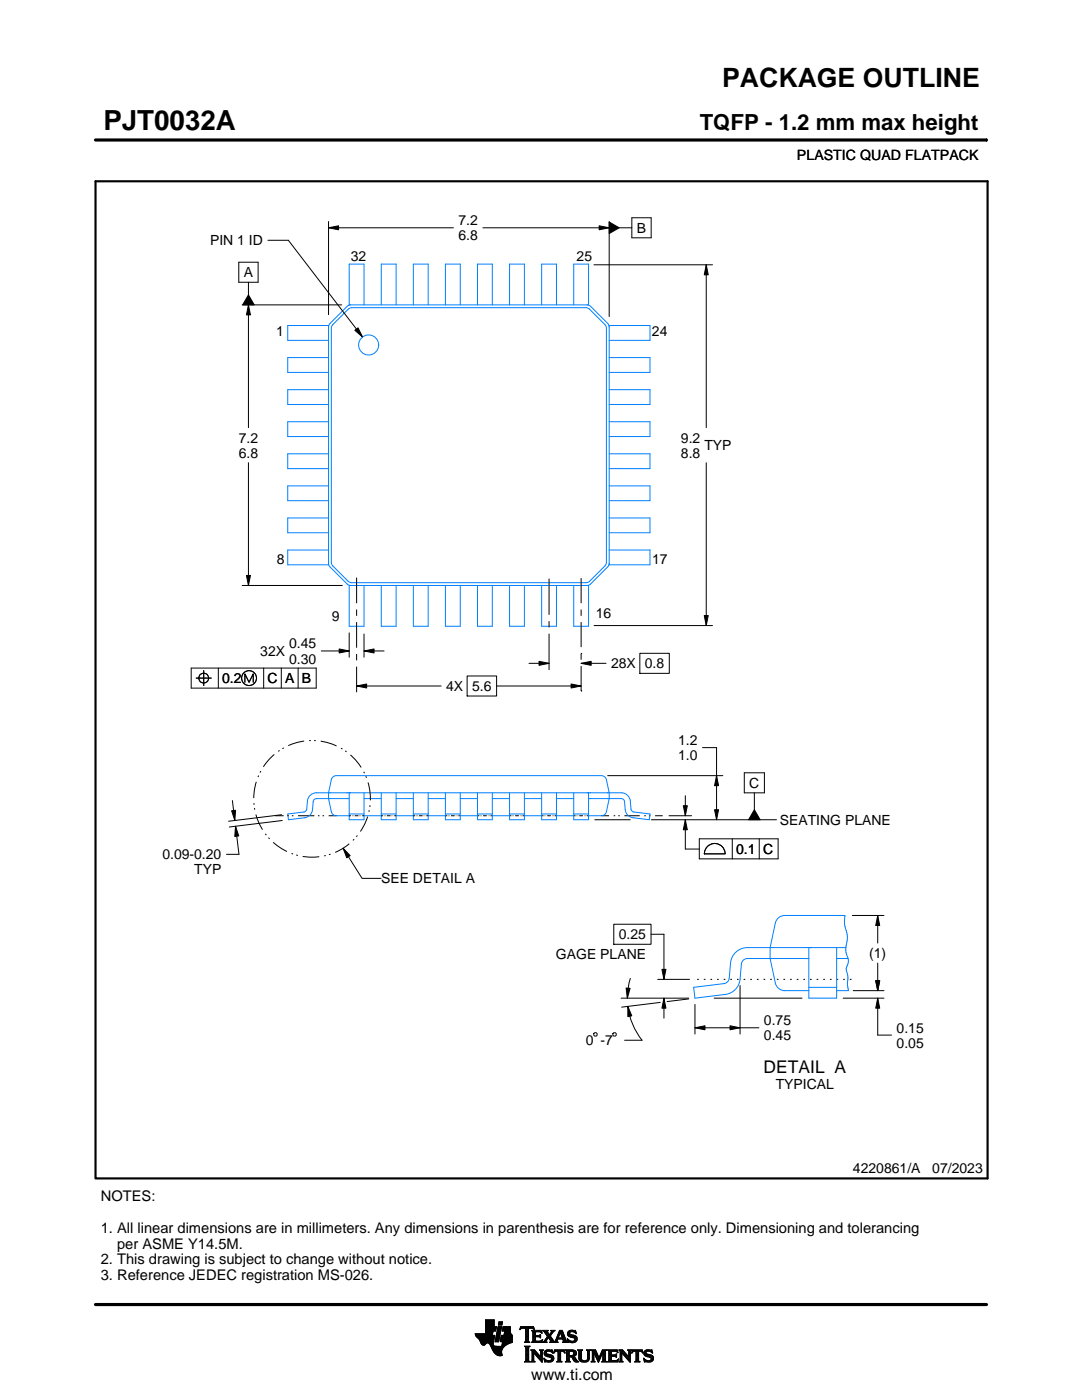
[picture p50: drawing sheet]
<svg xmlns="http://www.w3.org/2000/svg" width="216mm" height="279mm" viewBox="0 0 216 279" stroke-linecap="round" stroke-linejoin="round" font-family="sans-serif">
<defs><g id="words">
<text font-size="5.5" x="20.6" y="26">PJT0032A</text>
<text font-size="5.3" x="144.1" y="17.4">PACKAGE OUTLINE</text>
<text font-size="4.4" x="139.6" y="26">TQFP - 1.2 mm max height</text>
<text font-size="3.5" x="152.4" y="214.1">DETAIL A</text>
<text font-size="3.2" x="106" y="275.3">www.ti.com</text>
<g font-size="2.9">
<text x="20.1" y="239.8">NOTES:</text>
<text x="20.1" y="246.1">1. All linear dimensions are in millimeters. Any dimensions in parenthesis are for reference only. Dimensioning and tolerancing</text>
<text x="23.4" y="249.2">per ASME Y14.5M.</text>
<text x="20.1" y="252.4">2. This drawing is subject to change without notice.</text>
<text x="20.1" y="255.5">3. Reference JEDEC registration MS-026.</text>
</g>
<g font-size="2.8">
<text x="159" y="32">PLASTIC QUAD FLATPACK</text>
<text x="91.5" y="45">7.2</text>
<text x="91.5" y="48">6.8</text>
<text x="127.1" y="46.5">B</text>
<text x="41.9" y="49">PIN 1 ID</text>
<text x="70" y="52.2">32</text>
<text x="115.1" y="52.1">25</text>
<text x="48.6" y="55.3">A</text>
<text x="55.1" y="67.1">1</text>
<text x="130.1" y="67.1">24</text>
<text x="47.6" y="88.3">7.2</text>
<text x="135.9" y="88.3">9.2</text>
<text x="140.5" y="89.8">TYP</text>
<text x="47.6" y="91.3">6.8</text>
<text x="135.9" y="91.3">8.8</text>
<text x="55.3" y="112.5">8</text>
<text x="130.1" y="112.6">17</text>
<text x="66.2" y="124">9</text>
<text x="118.9" y="123.3">16</text>
<text x="51.9" y="130.9">32X</text>
<text x="57.7" y="129.4">0.45</text>
<text x="44.3" y="136.3">0.2</text>
<text x="53.4" y="136.3">C A B</text>
<text x="57.7" y="132.4">0.30</text>
<text x="89" y="137.9">4X 5.6</text>
<text x="121.9" y="133.4">28X 0.8</text>
<text x="135.3" y="148.7">1.2</text>
<text x="135.3" y="151.7">1.0</text>
<text x="149.5" y="157.2">C</text>
<text x="155.6" y="164.5">SEATING PLANE</text>
<text x="32.4" y="171.5">0.09-0.20</text>
<text x="146.9" y="170.4">0.1 C</text>
<text x="38.8" y="174.5">TYP</text>
<text x="76" y="176.3">SEE DETAIL A</text>
<text x="110.9" y="191.4">GAGE PLANE</text>
<text x="123.5" y="187.5">0.25</text>
<text x="173.4" y="191.2">(1)</text>
<text x="116.9" y="208.6">0 -7</text>
<text x="152.4" y="204.6">0.75</text>
<text x="152.4" y="207.6">0.45</text>
<text x="178.9" y="206.1">0.15</text>
<text x="178.9" y="209.1">0.05</text>
<text x="154.8" y="217.3">TYPICAL</text>
<text x="170.2" y="234.2">4220861/A</text>
<text x="186" y="234.2">07/2023</text>
</g>
<text font-size=".3" x="99.3" y="28.1">SCALE 1.700</text>
</g></defs>
<g fill="none" stroke="#000" stroke-width=".2">
<path d="M19.1 27.9h177.7M196.8 27.7v.5M47.6 52.3h3.9v4h-3.9zM49.6 56.3v2.5M49.6 58.8l1.1 2h-2.3zM53.5 48h4l14.8 19.3M65.6 45.5l2-.4v.8zM65.6 44.2v18.6M65.6 45.5h24.9M96.4 45.5h25.2M118.5 52.8h23.7M119.6 45.1l2 .4-2 .4z"/>
<path d="M121.6 44.3l2 1.2-2 1.1zM121.6 44.2v19M123.6 45.5h2.5M126.1 43.5h3.8v4h-3.8zM140.9 52.8l.4 2h-.8zM140.9 52.8v32.5M48.3 60.8h19.9M49.6 60.8l.4 2h-.8zM49.6 60.8v24.5M70.8 65.9l.6-.5 .9 1.9zM49.6 92.3v24.5M140.9 92.3v32.5"/>
<path d="M48.3 116.8h20M49.2 114.8h.8l-.4 2zM71.2 115.3v5.1M109.6 115.5v7.2M116 115.4v5M38.1 133.3h25v4h-25zM39.1 135.3h3M40.6 133.8v3M43.6 133.3v4M48.9 136.2v-1.7l.8 1.7 .8-1.7v1.7M52.6 133.3v4M56.1 133.3v4"/>
<path d="M59.5 133.3v4M64.1 129.9h5.6M67.7 129.5l2 .4-2 .4zM69.7 126.3v4.9M71.2 136.9l2-.4v.8zM71.2 121.6v1.3M71.2 124.2v5.1M71.2 130.5v1.3M71.2 133v5.2M71.2 136.9h16.8M72.6 129.9l2-.4v.8zM72.6 129.9h4"/>
<path d="M72.6 126.5v4.7M93.2 134.9h5.9v4h-5.9zM99.1 136.9h16.9M105.6 132.4h4M107.6 132l2 .4-2 .4zM109.6 124v1.2M109.6 126.5v7.2M114 136.5l2 .4-2 .4zM116 132.4l2-.4v.8zM116 130.4h.1M116 137.9h.1M116 121.6v1.3"/>
<path d="M116 124.2v4.9M116 130.4v1.3M116 132.9v5M116 132.4h4.9M118.5 124.8h23.7M127.7 130.4h5.9v4h-5.9zM140.5 122.8h.8l-.4 2zM46.4 159.8l.5 3.9M121.3 154.8h22.9M136.7 158.8v4M140.2 149.2h2.8v14.4M143 154.8l.4 2h-.8z"/>
<path d="M148.5 154.2h4v4h-4zM150.5 158.2v3.4M46.2 161.8l.8-.1-.1 2zM47 164.9l.6 1.9-.8 .1zM47 164.9l.7 5.6h-2.5M54.9 162.8h1.5M56.2 162.6l-10.6 1.3M56.3 163.8l-10.5 1.2M56.4 162.8h.1M57.3 162.8h.3M58.2 162.8h.3M59.5 162.8h3"/>
<path d="M62.5 162.8h.1M63.4 162.8h.3M64.4 162.8h.3M65.6 162.8h1.5M68.5 169.3l1.4 1.5-.7 .4zM68.5 169.3l3.7 6h3.8M69.7 162.8h.3M70.3 162.8h.1M70.5 162.8h.1M70.8 162.8h.7M71.7 162.8h.1M72 162.8h.1"/>
<path d="M72.3 162.8h.3M76.1 162.8h.3M76.7 162.8h.1M76.9 162.8h.1M77.2 162.8h.7M78.1 162.8h.1M78.4 162.8h.1M78.7 162.8h.3M82.5 162.8h.3M83.1 162.8h.1M83.3 162.8h.1M83.6 162.8h.7"/>
<path d="M84.5 162.8h.1M84.8 162.8h.1M85.1 162.8h.3M88.9 162.8h.3M89.5 162.8h.1M89.7 162.8h.1M90 162.8h.7M90.9 162.8h.1M91.2 162.8h.1M91.5 162.8h.3M95.3 162.8h.3M95.9 162.8h.1"/>
<path d="M96.1 162.8h.1M96.4 162.8h.7M97.3 162.8h.1M97.6 162.8h.1M97.9 162.8h.3M101.7 162.8h.3M102.3 162.8h.1M102.5 162.8h.1M102.8 162.8h.7M103.7 162.8h.1M104 162.8h.1M104.3 162.8h.3"/>
<path d="M108.1 162.8h.3M108.7 162.8h.1M108.9 162.8h.1M109.2 162.8h.7M110.1 162.8h.1M110.4 162.8h.1M110.7 162.8h.3M114.5 162.8h.3M115.1 162.8h.1M115.3 162.8h.1M115.6 162.8h.7M116.5 162.8h.1"/>
<path d="M116.8 162.8h.1M117.1 162.8h.3M118.7 163.6h7.1M120 162.8h1.5M122.5 162.8h.3M123.4 162.8h.3M124.6 162.8h3.1M128.6 162.8h.3M129.5 162.8h.3M130 163.6h24.9M130.7 162.8h1.5M133.5 162.8h4.5"/>
<path d="M136.3 160.8h.8l-.4 2zM136.7 163.6l.4 2h-.8zM136.7 163.6v5.8h2.8M139.5 167.4h15.8v4h-15.8zM141 169.2a2.08 2.08 0 0 1 2.3-.8 2.08 2.08 0 0 1 1.4 2h-4.2l.1-.6zM142.6 161.6h.8l-.4 2zM146.1 167.4v4M150.5 161.6l1.2 2h-2.3zM151.5 167.4v4M122.5 184.5h7.4v4h-7.4zM123.9 199.2h13.5M124.9 197.2h.8l-.5 2z"/>
<path d="M125.8 195.3l-.4 1.6-.2 2.3M129.9 186.5h2.6v9M131.2 195.5h6.4M132.1 193.5h.8l-.4 2zM132.5 199.2l.4 2h-.8zM132.5 199.2v4M137.4 199.4l-4.3 .5M142.5 199.2h17.5M147.7 196.7v9.7M168.2 199.2h8.2M170.1 182.7h6.3M170.3 197.7h6.1"/>
<path d="M174.7 195.7h.8l-.4 2zM175.1 199.2l.4 2h-.8zM175.1 182.7l.4 2h-.8zM175.1 199.2v7.4h2.8M175.1 182.7v5.5M175.1 192.2v5.5M118.6 206.1h.4l.1 .2v.3l-.1 .2h-.4l-.1-.2v-.3zM122.5 206.1h.3l.2 .2v.3l-.2 .2h-.3l-.2-.2v-.3zM125.3 200.8l.8 1.9-.8 .2zM125.3 200.8a13.5 13.5 0 0 0 2.8 6.8h-3.5M131.7 200.1l-7.7 .9M138.7 205.1l2-.4v.8z"/>
<path d="M138.7 200.5v5.9M138.7 205.1h12.7M145.7 204.7l2 .4-2 .4zM94.8 266.2h3.5M94.8 266.3h3.5M94.9 266.4h3.3M94.9 266.5h3.8l-.2 1.2M94.9 266.5h3.8M95 266.6h3.7M95 266.7h3.7M95.1 266.8h3.6M95.2 266.9h3.4"/>
<path d="M95.3 267h3.3M95.4 267.1h3.2M95.5 267.2h3.1M95.6 267.3h3M95.7 267.4h2.8M95.7 267.5h2.8M95.8 267.6h2.7M95.8 267.7h2.7M95.9 267.8h2.6M95.9 267.9h2.5M95.9 268h2.5M96 268h1.1"/>
<path d="M96 268.1h1M96.1 268.2h.8M96.1 268.3h.7M96.2 268.4h.6M96.3 268.4h.4M96.9 266.1h1.4M96.9 266h1.4M96.9 265.9h1.4M96.9 265.8h1.5M96.9 265.7h1.5M96.9 264.7l2.2 .1-.2 .9h-.5l-.2 .8M96.9 265.6h2"/>
<path d="M96.9 265.5h2M96.9 265.4h2M96.9 265.3h2.1M96.9 265.2h2.1M96.9 265.1h2.1M96.9 265h2.1M96.9 264.9h2.1M96.9 264.8h2.2M96.9 264.6h1.7M96.9 264.5h1.7M96.9 264.4h1.7M96.9 264.3h1.7"/>
<path d="M96.9 264.2h1.7M96.9 264.1h1.7M96.9 264h1.7M96.9 263.9h1.7M96.9 263.8h1.7M96.9 263.7h1.7M96.9 263.6h1.7M96.9 263.5h1.7M96.9 263.4h1.7M97.5 268h.9M97.6 268.1h.8M97.7 268.2h.7"/>
<path d="M97.7 268.3h.7M97.8 268.4h.6M97.9 268.5h.6M97.9 268.6h.7M98 268.7h1.1M98 268.8h2.6M98 268.8h2.5M98.1 268.9h2.3M98.1 269h2.3M98.1 269.1h2.2M98.2 269.2h2.1M98.2 269.2h2"/>
<path d="M98.2 269.3h2M98.3 269.4h1.9M98.3 269.5h1.8M98.4 269.6h1.7M98.4 268v.4l.3 .2 2 .1M98.5 269.7h1.6M98.5 267.7l-.1 .3M98.5 269.8h1.6M98.6 269.9h1.5M98.6 264.8v-1.4h-1.7v2.8h-2.1l.1 .3 .8 .9 .6 1h.4l.5-.4 .4 .1 1 1.8 .8 .6h.8l-.1-1.1 .8-.9M98.6 270h1.5M98.7 270h1.4"/>
<path d="M98.8 270.1h1.3M98.8 267.7h.7M98.8 267.6h.7M98.8 267.5h.7M98.9 270.2h1.2M98.9 267.4h.7M98.9 267.3h.7M98.9 267.2h.7M98.9 267.1h.7M98.9 267h.7M98.9 270.3h1.3M99 266.9h.6"/>
<path d="M99 266.9h.7M99 266.8h.7M99 266.7h.7M99 266.6h.7M99 266.5h.7M99.1 270.4h1.1M99.1 266.4h.7M99.1 266.3h.7M99.1 266.2h.7M99.1 266.1h.7M99.1 266h.7M99.2 265.9h.7"/>
<path d="M99.2 265.8h.7M99.2 270.4h1M99.2 265.7h.7M99.2 265.6h.7M99.2 265.5h.7M99.3 265.4h.6M99.3 265.4h.7M99.3 265.3h.7M99.3 265.2h.7M99.3 265.1h.7M99.3 265h.7M99.4 270.5h.8"/>
<path d="M99.4 264.9h.7M99.4 264.8h.7M99.4 264.8h.7l-.6 3h-.7zM99.4 264.5l.2-.7h.7l-.2 .7h-.7M99.5 264.4h.6M99.5 264.3h.7M99.5 264.2h.7M99.5 264.1h.7M99.5 264h.7M99.5 263.9h.7M99.6 263.8h.7M99.8 270.6h.1"/>
<path d="M99.8 267.7h2.4M99.8 267.6h2.4M99.8 267.5h2.4M99.9 267.4h2.3M99.9 267.3h2.3M99.9 267.2h2.3M99.9 267.1h2.3M99.9 267h2.3M99.9 266.9h2.3M100 266.9h2.2M100 266.8h2.2M100 266.7h2.2"/>
<path d="M100 266.6h2.2M100 266.5h2.2M100.1 268.6h.7M100.2 268.5h.7M100.2 268.4h.8M100.2 268.4h.9M100.2 268.3h1M100.2 268.2h1.2M100.2 265.6h1.6M100.2 268.1h1.4M100.2 265.5h1.6M100.2 268h1.6"/>
<path d="M100.3 265.4h1.5M100.3 268h1.7M100.3 267.9h1.9M100.3 265.3h1.5M100.3 267.8h1.9M100.3 265.2h1.5M100.3 265.1h1.5M100.3 265h1.5M100.4 264.9h1.4M100.4 264.8h1.4M100.6 266.5l.1-.8h-.5l.2-.9h1.4l.1 1.1 .3 .6v1.4l-1.3 .6M100.6 266.4h1.5"/>
<path d="M100.6 266.3h1.4M100.6 266.2h1.4M100.6 266.1h1.3M100.7 266h1.2M100.7 265.9h1.2M100.7 265.8h1.1M100.7 265.7h1.1M102.2 266.5h-2.2l-.2 1.1 .1 .2h.4l-.2 .9M103.7 265.3h.1M103.8 265.2h.2M103.8 265h2.8M103.8 264.9h2.7"/>
<path d="M103.9 264.8h2.6M104.7 267.8h1M104.7 271.8h1.1M104.7 268.7h1M104.8 267.7h.7M104.8 271.7h.8M104.9 265.2h.6M104.9 268.9h.6M104.9 267.6h.6M104.9 267.5l-.2 .3M104.9 267.5h.6M104.9 267.4h.6"/>
<path d="M104.9 267.3h.6M104.9 267.2h.6M104.9 267.1h.6M104.9 267h.6M104.9 266.8h.6M104.9 266.7h.6M104.9 266.6h.6M104.9 266.5h.6M104.9 266.4h.6M104.9 266.3h.6M104.9 266.2h.6M104.9 266.1h.6"/>
<path d="M104.9 265.9h.6M104.9 265.8h.6M104.9 265.7h.6M104.9 265.6h.6M104.9 265.5h.6M104.9 265.4h.6M104.9 265.3h.6M104.9 271.5h.6M104.9 269h.6M104.9 271.4h.6M104.9 271.4v-2.4l-.2-.4h1.1l-.3 .4v2.4M104.9 271.4l-.2 .4h1.1l-.3-.4"/>
<path d="M104.9 271.3h.6M104.9 271.2h.6M104.9 271.1h.6M104.9 271h.6M104.9 270.9h.6M104.9 270.8h.6M104.9 270.6h.6M104.9 270.5h.6M104.9 270.4h.6M104.9 270.3h.6M104.9 270.2h.6M104.9 270.1h.6"/>
<path d="M104.9 270h.6M104.9 269.9h.6M104.9 269.8h.6M104.9 269.6h.6M104.9 269.5h.6M104.9 269.4h.6M104.9 269.3h.6M104.9 269.2h.6M104.9 269.1h.6M105.5 267.5l.2 .3M105.5 267.5v-2.3l.7-.1 .4 .3-.1-.6h-2.6l-.1 .6 .4-.3 .7 .1v2.3M105.7 267.8h-1"/>
<path d="M105.9 271.8h.8M105.9 269.4h.8M106.1 269.5h.7M106.1 267.8h2M106.1 271.7h.5M106.2 269.6h.7M106.2 271.5h.3M106.2 265.6h1.8M106.2 269.8h.8M106.2 271.4h.3M106.2 271.4l-.3 .4h.8l-.2-.4M106.2 271.3h.3"/>
<path d="M106.2 271.2h.3M106.2 271.1h.3M106.2 271h.3M106.2 270.9h.3M106.2 270.8h.3M106.2 270.6h.3M106.2 270.5h.3M106.2 270.4h.3M106.2 270.3h.3M106.2 270.2h.3M106.2 270.1h.3M106.2 270h1"/>
<path d="M106.2 269.9h.9M106.2 269.8v1.6M106.2 269.8l-.3-.4h.8l1.2 1.4M106.3 267.7h1.8M106.3 265.7h1.8M106.3 267.6h.6M106.3 265.8h.6M106.3 267.5l-.2 .3M106.3 267.5h.5M106.3 267.4h.5M106.3 267.3h.5M106.3 267.2h.5"/>
<path d="M106.3 267.1h.5M106.3 267h.5M106.3 266.8h.5M106.3 266.7h1.6M106.3 266.6h1.6M106.3 266.5h.5M106.3 266.4h.5M106.3 266.3h.5M106.3 266.2h.5M106.3 266.1h.5M106.3 265.9h.5M106.4 265.2h.2"/>
<path d="M106.5 270h.1M106.5 270v1.4M106.5 265.3h.1M106.6 270.1h.7M106.7 270.2h.7M106.8 270.3h.7M106.8 265.9l.2-.1h.6l.6 .2-.2-.5h-1.9l.2 .3v1.7M106.8 265.9v.6h.8l.3-.2v.7M106.9 270.4h.7M107 270.5h.7M107.1 270.6h.7M107.2 270.8h1"/>
<path d="M107.3 270.9h.9M107.4 271h.8M107.5 271.1h.7M107.6 271.2h.6M107.6 266.5h.3M107.7 271.3h.5M107.7 269.4h.7M107.7 266.8h.2M107.7 267.6h.5M107.8 266.4h.1M107.8 271.4h.4M107.8 267h.1"/>
<path d="M107.8 265.8h.3M107.8 269.5h.5M107.9 271.5h.3M107.9 269.6h.3M107.9 267l-.3-.2h-.8l.1 .8h.9l.5-.2M107.9 269.8h.3M107.9 270.6h.3M107.9 270.5h.3M107.9 270.4h.3M107.9 270.3h.3M107.9 270.2h.3M107.9 270.1h.3"/>
<path d="M107.9 270h.3M107.9 269.9h.3M107.9 269.8v1M107.9 269.8l-.2-.4h.7l-.2 .4M108 271.7h.2M108 265.9h.1M108 267.5h.2M108.1 271.8h.1M108.1 266.1h.1M108.2 267.4h.1M108.2 269.8v2.1l-1.7-1.9M108.2 267.8h.9"/>
<path d="M108.3 267.4l-.2 .5-2-.1M108.3 265.6h1M108.5 267.7h.5M108.5 271.1l.8 .4h.5l.2-.2-.1-.3-1-.4-.3-.3 .1-.7 .8-.2 .5 .1 .2-.1 .1 .6-.9-.3-.3 .1-.1 .3 1.3 .4 .2 .6M108.5 271.1h.1M108.5 265.7h.7M108.5 271.2h.2M108.6 271.3h.2M108.6 270.1h.4M108.6 270h.4M108.6 270.2h.6M108.6 267.6h.4"/>
<path d="M108.6 271.4h.4M108.6 269.9h.4M108.6 270.3h1M108.6 265.8h.7M108.6 271.5h.8M108.6 269.8h.5M108.7 271.7h1.5M108.7 270.4h1.3M108.7 267.5h.3M108.7 271.8h.1M108.7 265.9h.6M108.7 269.6h1.5"/>
<path d="M108.8 267.4h.3M108.8 270.5h1.5M108.8 266.1h.6M108.8 269.5h1.4M108.8 267.3h.4M108.9 266.2h.6M108.9 267.2h.4M108.9 266.3h.6M108.9 270.6h1.5M109 267.1h.3M109 266.4h1M109.1 271.8h.9"/>
<path d="M109.1 269.4h.7M109.1 267h.9M109.1 266.5h.8M109.1 267.8h-.9M109.2 266.8h.8M109.2 266.6h.6M109.2 266.7h.7M109.2 266.7l-.6 .9-.4 .2M109.3 270.8h1.1M109.5 267.1h.6M109.6 267.2h.6M109.7 271.5h.7"/>
<path d="M109.7 267.3h.6M109.7 267.8l.2-.1-.5-.8-.4 .8 .1 .1M109.7 267.8h1.6M109.7 266.3h.4M109.7 267.4h.6M109.8 270.9h.7M109.8 266.2h.3M109.8 266.6l.9 1.2 1-2.3h.5l.8 2.1 .3 .2M109.8 267.5h.6M109.9 266.1h.3M109.9 269.8h.4M109.9 267.6h.6"/>
<path d="M109.9 267.7h.7M109.9 271.4h.5M109.9 265.9h.4M110 271h.5M110 265.6h.7M110 265.9l-.4 .5-.4-.6 .2-.3h-1.1l.9 1.2M110 265.9l.1-.2-.2-.2h.8l-.9 1.1M110 271.3h.5M110 265.8h.4M110 271.1h.5M110 271.2h.5M110.1 269.4h.1"/>
<path d="M110.1 265.7h.4M110.1 269.9h.2M110.2 270h.1M110.5 270h.1M110.5 269.9h.2M110.5 271.1l-.3 .6-.7 .2-.6-.2-.2 .1-.2-.7M110.5 269.8h.3M110.6 269.6h2.1M110.6 269.5h2M110.6 269.4h2M110.7 267.7h.5M110.8 267.6h.4"/>
<path d="M110.9 267.5h.3M110.9 267.4h.3M111 267.3h.3M111 267.2h1.8M111 267.1h1.8M111.1 267h.3M111.1 271.8h1M111.1 266.8h.4M111.2 266.7h.3M111.2 267.5l.1-.2h1l.1 .2M111.2 267.5v.3h.1M111.2 266.6h.3"/>
<path d="M111.3 266.5h.3M111.3 271.7h.6M111.3 266.4h.3M111.3 271.5h.6M111.3 267.8h-1.6M111.3 269.8h.6M111.4 266.3h.3M111.4 271.4h.5M111.4 271.4l-.1-1.7h-.4l-.4 .4 .2-.7h1.9l.1 .7-.4-.4h-.4v1.7M111.4 270.5h.5M111.4 270.4h.5M111.4 270.3h.5"/>
<path d="M111.4 270.2h.5M111.4 270.1h.5M111.4 270h.5M111.4 269.9h.5M111.4 271.4l-.3 .4h1l-.2-.4M111.4 271.3h.5M111.4 271.2h.5M111.4 271.1h.5M111.4 271h.5M111.4 270.9h.5M111.4 270.8h.5M111.4 270.6h.5"/>
<path d="M111.4 266.2h.3M111.4 266.1h.4M111.5 265.9h.9M111.5 265.8h.8M111.6 265.7h.7M111.6 265.6h.6M111.8 265.9l.4 1.1h-.8zM111.9 266.1h.5M111.9 266.2h.5M111.9 266.3h.6M112 266.4h.5M112 266.5h.6"/>
<path d="M112.1 266.6h.5M112.1 266.7h.6M112.1 266.8h.6M112.2 267h.5M112.2 267.8h1.1M112.3 267.3h.6M112.3 267.4h.6M112.4 267.5h.6M112.4 267.5v.3h-.2M112.4 269.8h.3M112.4 267.6h.6M112.4 267.7h.7"/>
<path d="M112.6 269.9h.1M112.6 270h.2M112.8 271.8h1M112.8 269.4h1.6M113 269.5h1.7M113 271.7h.7M113 269.6h1.9M113 271.5h.6M113 269.8h.6M113 271.4h.6M113 271.4l-.2 .4h1l-.2-.4M113 271.3h.6"/>
<path d="M113 271.2h.6M113 271.1h.6M113 271h.6M113 270.9h.6M113 270.8h1.5M113 270.6h1.6M113 270.5h1.8M113 270.4h.6M113 270.3h.6M113 270.2h.6M113 270.1h.6M113 270h.6"/>
<path d="M113 269.9h.6M113 269.8v1.6M113 269.8l-.2-.4h1.5l.5 .2 .2 .3v.4l-.2 .3-.4 .1M113.2 267.3h.2M113.2 267.4h.3M113.2 266.2h.5M113.2 266.3h.6M113.2 266.1h.5M113.3 267.5h.3M113.3 267.8h-1.1M113.3 266.4h.9M113.3 265.9h.4"/>
<path d="M113.3 267.6h.6M113.3 266.5h1.3M113.3 267.7h1.6M113.3 265.8h.5M113.3 267.8h.2M113.4 266.6h1.5M113.4 265.7h1.5M113.4 265.7l.5-.2 .7 .1 .2-.1 .1 .7-.7-.4h-.4l-.1 .3 .1 .2 .9 .2 .4 .3 .1 .5-.3 .5-.6 .2-.7-.2-.2 .1-.2-.7 .9 .5 .4-.1 .2-.3-.1-.3-1.2-.4-.2-.5zM113.5 266.7h1.5M113.5 265.6h1.4M113.6 271.4v-.6h.4l.7 .9 .8 .1M113.6 269.9l.1-.2 .7 .2v.4l-.4 .2"/>
<path d="M113.6 269.9v.6M113.7 267.8h1.1M113.8 266.8h1.3M113.8 265.5h.6M114 268h.4M114.1 270.9h.6M114.2 271h.6M114.2 271.1h.7M114.3 271.2h.6M114.3 267h.8M114.3 269.8h.7M114.3 270.4h.6"/>
<path d="M114.4 271.3h.6M114.4 270.7l1.1 1.1M114.4 270.7h.1M114.4 271.4h.7M114.4 269.9h.6M114.4 270.3h.6M114.5 267.6h.5M114.5 270.2h.5M114.5 270h.5M114.5 265.8h.4M114.5 270.1h.5M114.5 271.5h.7"/>
<path d="M114.6 271.7h.7M114.6 267.1h.6M114.6 267.5h.5M114.7 267.2h.5M114.7 267.4h.5M114.7 265.9h.3M114.7 267.3h.5M114.7 271.8h.8M114.8 266.1h.2M114.9 266.2h.1M115.3 269.4h.9M115.4 269.5h.7"/>
<path d="M115.5 269.6h.5M115.5 269.8h.5M115.5 269.8v1.4l.4 .5 .6 .2 .6-.1 .4-.3 .1-.5M115.5 271h.5M115.5 270.9h.5M115.5 270.8h.5M115.5 270.6h.5M115.5 270.5h.5M115.5 270.4h.5M115.5 270.3h.5M115.5 270.2h.5M115.5 270.1h.5"/>
<path d="M115.5 270h.5M115.5 269.9h.5M115.5 269.8l-.2-.4h.9l-.2 .4M115.5 271.1h.5M115.5 271.2h.5M115.5 271.3h.6M115.6 271.4h.6M115.7 271.5h.8M115.8 271.7h1.5M116 271l.2 .4 .4 .2 .5-.2 .2-.4M116 269.8v1.2M116 271.8h1.1"/>
<path d="M116.8 271.5h.6M117 269.4h.8M117.1 271.4h.4M117.2 269.5h.5M117.2 271.3h.4M117.2 269.6h.4M117.2 271.2h.4M117.2 271.1h.4M117.3 269.8h.3M117.3 271h.3M117.3 270.9h.3M117.3 270.8h.3"/>
<path d="M117.3 270.6h.3M117.3 270.5h.3M117.3 270.4h.3M117.3 270.3h.3M117.3 270.2h.3M117.3 270.1h.3M117.3 270h.3M117.3 269.9h.3M117.6 269.8l.2-.4h-.8l.2 .3 .1 1.3M117.6 269.8v1.2M118 271.8h.7M118 269.4h.8"/>
<path d="M118.1 269.5h.8M118.1 271.7h.5M118.2 269.6h.7M118.2 271.5h.3M118.2 269.8h.8M118.2 271.4h.3M118.2 269.8l-.2-.4h.8l.7 1.6 .7-1.6h.9l-.3 .4M118.2 271.4l-.2 .4h.7l-.2-.4M118.2 271.3h.3M118.2 271.2h.3M118.2 271.1h.3M118.2 271h.3"/>
<path d="M118.2 270.9h.3M118.2 270.8h.3M118.2 270.6h.3M118.2 270.5h.3M118.2 270.4h.3M118.2 270.3h.3M118.2 270.2h.3M118.2 270.1h.3M118.2 270h.9M118.2 269.9h.8M118.2 269.8v1.6M118.6 270.1h.5"/>
<path d="M118.6 270.2h.6M118.7 270.3h.5M118.7 270.4h.6M118.8 270.5h.5M118.8 270.6h.6M118.9 270.8h.5M118.9 270.9h.6M119 271h.8M119 271.1h.8M119.1 271.2h.6M119.1 271.3h.6M119.2 271.4h.4"/>
<path d="M119.2 271.5h.4M119.3 271.7h.2M119.3 271.8h.2M119.6 270.9h.3M119.6 270.8h.3M119.7 270.6h.3M119.7 270.5h.3M119.8 270.4h.3M119.8 270.3h.3M119.9 270.2h.3M119.9 270.1h.3M120 270h.8"/>
<path d="M120 269.9h.8M120 269.8h.8M120.1 271.8h1M120.1 269.6h.7M120.1 269.5h.8M120.2 269.4h.9M120.2 271.7h.7M120.3 271.5h.5M120.3 271.4h.5M120.3 271.4l-.2 .4h1l-.3-.4M120.3 271.4v-1.5l-.9 2-.9-2v1.5M120.3 271.3h.5"/>
<path d="M120.3 271.2h.5M120.3 271.1h.5M120.3 271h.5M120.3 270.9h.5M120.3 270.8h.5M120.3 270.6h.5M120.3 270.5h.5M120.3 270.4h.5M120.3 270.3h.5M120.3 270.2h.5M120.3 270.1h.5M120.8 269.8v1.6"/>
<path d="M121.2 271.8h2M121.2 269.4h1.9M121.4 269.5h1.8M121.4 271.7h1.9M121.5 269.6h1.7M121.5 271.5h1.8M121.5 269.8h.5M121.5 271.4h.5M121.5 269.8l-.3-.4h1.9l.2 .6M121.5 269.9h.5M121.5 269.8v1.6M121.5 271.3h.5"/>
<path d="M121.5 271.2h.5M121.5 271.1h.5M121.5 271h.5M121.5 270.9h.5M121.5 270.8h.5M121.5 270.6h1.5M121.5 270.5h1.5M121.5 270.4h1.5M121.5 270.3h.5M121.5 270.2h.5M121.5 270.1h.5M121.5 270h.5"/>
<path d="M122.6 270.4l.4-.2v.7l-.2-.2h-.8v.8h.2M122.9 270.8h.1M122.9 270.3h.1M123 269.8h.3M123.1 271.4h.3M123.2 269.9h.1M123.3 270h.1M123.3 270l-.4-.3h-.8l-.1 .7M123.3 271.3h.1M123.4 271.2h.1M123.4 271.2l-.2 .6h-2l.3-.4M123.4 271.2l-.3 .3h-.4"/>
<path d="M123.5 271.8h.8M123.5 269.4h.7M123.6 269.5h.7M123.7 271.7h.5M123.7 269.6h.7M123.7 271.5h.4M123.7 269.8h.8M123.7 271.4h.4M123.7 271.4l-.2 .4h.8l-.2-.4M123.7 271.3h.4M123.7 271.2h.4M123.7 271.1h.4"/>
<path d="M123.7 271h.4M123.7 270.9h.4M123.7 270.8h.4M123.7 270.6h.4M123.7 270.5h.4M123.7 270.4h.4M123.7 270.3h.4M123.7 270.2h.4M123.7 270.1h.4M123.7 270h1M123.7 269.9h.9M123.7 269.8v1.6"/>
<path d="M123.7 269.8l-.2-.4h.7l1.2 1.4 .1-1M124.1 270v1.4M124.1 270h.1M124.2 270.1h.6M124.2 270.2h.7M124.3 270.3h.7M124.4 270.4h.7M124.5 270.5h.7M124.6 270.6h.7M124.7 270.8h1.1M124.8 270.9h1M124.9 271h.9"/>
<path d="M125 271.1h.8M125.1 271.2h.7M125.2 271.3h.6M125.2 269.4h.8M125.3 271.4h.5M125.4 269.5h.5M125.4 271.5h.4M125.4 269.6h.4M125.5 269.8h.3M125.5 269.8l-.3-.4h.8l-.2 .4M125.5 270.4h.3M125.5 270.3h.3"/>
<path d="M125.5 270.2h.3M125.5 270.1h.3M125.5 270h.3M125.5 269.9h.3M125.5 270.6h.3M125.5 270.5h.3M125.5 271.7h.3M125.6 271.8h.2M125.8 269.8v2.1l-1.7-1.9M126 270h.1M126.1 269.9h.1M126.1 269.8h.3"/>
<path d="M126.1 269.6h2.1M126.2 269.5h2M126.2 269.4h2M126.6 271.8h1.1M126.9 271.7h.6M126.9 271.5h.5M126.9 269.8h.5M126.9 271.4h.5M126.9 271.4v-1.7h-.5l-.3 .4 .1-.7h1.9l.2 .7-.4-.4h-.5v1.7M126.9 270.5h.5M126.9 270.4h.5M126.9 270.3h.5"/>
<path d="M126.9 270.2h.5M126.9 270.1h.5M126.9 270h.5M126.9 269.9h.5M126.9 271.4l-.3 .4h1.1l-.3-.4M126.9 271.3h.5M126.9 271.2h.5M126.9 271.1h.5M126.9 271h.5M126.9 270.9h.5M126.9 270.8h.5M126.9 270.6h.5"/>
<path d="M128 269.8h.3M128.1 269.9h.2M128.2 270h.1M128.4 271.1h.1M128.4 271.2h.2M128.5 271.3h.2M128.5 270.1h.4M128.5 270h.4M128.5 270.2h.6M128.5 271.4h.4M128.5 269.9h.4M128.5 270.3h1"/>
<path d="M128.5 271.5h.8M128.5 269.8h.5M128.6 271.7h1.5M128.6 270.4h1.3M128.6 271.8h.1M128.6 269.6h1.5M128.7 270.5h1.5M128.7 269.5h1.4M128.8 270.6h1.5M128.9 271.8h1M129 269.4h.7M129.1 270.8l-.6-.4 .1-.7 .5-.3 .8 .1 .2-.1 .1 .7-.8-.4-.4 .1-.1 .2 1.3 .5 .2 .6"/>
<path d="M129.1 270.8l.8 .2v.4l-.7 .1-.8-.4M129.2 270.8h1.1M129.6 271.5h.7M129.6 270.9h.8M129.8 269.8h.4M129.8 271.4h.5M129.9 271h.5M129.9 271.3h.5M129.9 271.1h.5M129.9 271.2h.5M129.9 269.4h.2M130 269.9h.2"/>
<path d="M130.1 270h.1M130.4 271.1l-.3 .6-.7 .2-.6-.2-.2 .1-.2-.7"/>
<circle cx="40.6" cy="135.3" r=".99"/>
<circle cx="49.7" cy="135.3" r="1.49"/>
</g>
<g fill="#000">
<path d="M65.6 45.5l2-.4v.8zM121.6 44.3l2 1.2-2 1.1zM119.6 45.1l2 .4-2 .4zM140.9 52.8l.4 2h-.8zM49.6 60.8l.4 2h-.8zM49.6 58.8l1.1 2h-2.3zM70.8 65.9l.6-.5 .9 1.9zM49.2 114.8h.8l-.4 2zM67.7 129.5l2 .4-2 .4zM71.2 136.9l2-.4v.8zM72.6 129.9l2-.4v.8zM107.6 132l2 .4-2 .4z"/>
<path d="M116 132.4l2-.4v.8zM114 136.5l2 .4-2 .4zM140.5 122.8h.8l-.4 2zM143 154.8l.4 2h-.8zM46.2 161.8l.8-.1-.1 2zM47 164.9l.6 1.9-.8 .1zM68.5 169.3l1.4 1.5-.7 .4zM136.7 163.6l.4 2h-.8zM136.3 160.8h.8l-.4 2zM142.6 161.6h.8l-.4 2zM150.5 161.6l1.2 2h-2.3zM124.9 197.2h.8l-.5 2z"/>
<path d="M132.1 193.5h.8l-.4 2zM132.5 199.2l.4 2h-.8zM174.7 195.7h.8l-.4 2zM175.1 199.2l.4 2h-.8zM175.1 182.7l.4 2h-.8zM125.3 200.8l.8 1.9-.8 .2zM138.7 205.1l2-.4v.8zM145.7 204.7l2 .4-2 .4z"/>
</g>
<path d="M19.1 36.2h178v199h-178z" fill="none" stroke="#000" stroke-width=".43"/>
<path d="M19 27.9h177.8M19 260.3h177.8" fill="none" stroke="#000" stroke-width=".63"/>
<g fill="none" stroke="#0080ff" stroke-width=".2">
<path d="M65.6 67.9h-8.2v-2.9h8.2v47.7h-8.2v-2.9h8.2M65.6 71.4h-8.2v2.9h8.2M65.6 77.8h-8.2v2.9h8.2M69.5 61.7l.7-.3h46.7l.7 .3 3.1 3.1 .3 .7v46.7l-.3 .7-3 3.1-.8 .3h-46.7l-.7-.3-3.1-3.1-.3-.7v-46.7l.3-.7zM70 60.8l-.7 .3-3.4 3.4-.3 .8M72.6 60.8v-8.1h-2.9v8.1h47.7v-8.1h-2.9v8.1M76.1 60.8v-8.1h2.9v8.1M82.5 60.8v-8.1h2.9v8.1M88.9 60.8v-8.1h2.9v8.1M95.3 60.8v-8.1h2.9v8.1M101.7 60.8v-8.1h2.9v8.1M108.1 60.8v-8.1h2.9v8.1"/>
<path d="M117.1 60.8l.8 .3 3.4 3.4 .3 .8M121.6 67.9h8.1v-2.9h-8.1v47.7h8.1v-2.9h-8.1M121.6 77.8h8.1v2.9h-8.1M121.6 71.4h8.1v2.9h-8.1M65.6 84.2h-8.2v2.9h8.2M65.6 90.6h-8.2v2.9h8.2M65.6 97h-8.2v2.9h8.2M121.6 97h8.1v2.9h-8.1M121.6 90.6h8.1v2.9h-8.1M121.6 84.2h8.1v2.9h-8.1M65.6 112.4l.3 .7 3.4 3.4 .7 .3M65.6 103.4h-8.2v2.9h8.2"/>
<path d="M72.6 116.8v8.2h-2.9v-8.2h47.7v8.2h-2.9v-8.2M76.1 116.8v8.2h2.9v-8.2M82.5 116.8v8.2h2.9v-8.2M88.9 116.8v8.2h2.9v-8.2M95.3 116.8v8.2h2.9v-8.2M101.7 116.8v8.2h2.9v-8.2M108.1 116.8v8.2h2.9v-8.2M121.6 103.4h8.1v2.9h-8.1M121.6 112.4l-.3 .7-3.4 3.4-.8 .3M65.6 159.4l.5 2.6a1.02 1.02 0 0 0 1 .8h2.6M65.6 159.4h.2M65.6 158.2h.2"/>
<path d="M65.6 158.2h-2.5a1.8 1.8 0 0 0-1.8 1.7l-.1 1.6-.3 .5-3.5 .4 .2 1.2 3.2-.4a1.8 1.8 0 0 0 1.6-1.6l.1-1.6a.64 .64 0 0 1 .6-.6h2.5M65.6 158.2v1.2M65.8 158.2h.1M65.9 159.4h3.8M65.9 159.4h-.1M69.7 158.2h.3M69.7 158.2h-3.8M69.7 158.2v5.4h2.9v-5.4M69.7 158.2h47.7M72.6 159.4h3.5M76.1 158.2v5.4h2.9v-5.4M79 159.4h3.5"/>
<path d="M82.5 158.2v5.4h2.9v-5.4M85.4 159.4h3.5M88.9 158.2v5.4h2.9v-5.4M91.8 159.4h3.5M95.3 158.2v5.4h2.9v-5.4M98.2 159.4h3.5M101.7 158.2v5.4h2.9v-5.4M104.6 159.4h3.5M108.1 158.2v5.4h2.9v-5.4M111 159.4h3.5M114.5 158.2v5.4h2.9v-5.4M117.4 158.2h3.9"/>
<path d="M117.4 158.2h-.3M121.3 159.4h.1M121.3 159.4h-3.9M121.3 158.2h.1M121.3 158.2h.3M121.3 159.4h.3M121.6 158.2l-.6-2.6a1.02 1.02 0 0 0-1-.8h-52.9a1.02 1.02 0 0 0-1 .8l-.5 2.6M121.6 158.2h2.4a1.8 1.8 0 0 1 1.8 1.7l.1 1.6 .3 .5 3.5 .4-.1 1.2-3.3-.4a1.8 1.8 0 0 1-1.5-1.6l-.2-1.6a.64 .64 0 0 0-.6-.6h-2.4M121.6 158.2v1.2M121.6 159.4l-.6 2.6a1.02 1.02 0 0 1-1 .8h-2.6M69.7 162.4h2.9M72.6 162.8h3.5"/>
<path d="M76.1 162.4h2.9M79 162.8h3.5M82.5 162.4h2.9M85.4 162.8h3.5M88.9 162.4h2.9M91.8 162.8h3.5M95.3 162.4h2.9M98.2 162.8h3.5M101.7 162.4h2.9M104.6 162.8h3.5M108.1 162.4h2.9M111 162.8h3.5"/>
<path d="M114.5 162.4h2.9M153.7 189.1h-4.6a3.4 3.4 0 0 0-3.3 3.1l-.3 3a1.2 1.2 0 0 1-1 1.1l-6.1 .7 .3 2.2 6-.7a3.4 3.4 0 0 0 3-3.1l.2-3a1.2 1.2 0 0 1 1.2-1.1h4.6M153.7 189.1v2.2M153.7 189.1h.5M153.7 189.1l1-4.9a1.9 1.9 0 0 1 1.9-1.5h12a6.7 6.7 0 0 0 .4 3.8l.1 .7a6.6 6.6 0 0 0-.1 3.6l.2 .6a2.94 2.94 0 0 1-.4 1.9 6.7 6.7 0 0 1 .3 3.3l.2 1.1h-2.4M153.7 191.3l1 4.9a1.9 1.9 0 0 0 1.9 1.5h4.8M154.2 189.1h.1M154.2 189.1h6.4M160.6 191.3h-6.9M160.6 191.3h.1M160.6 189.1h.1M160.6 191.3h.8"/>
<path d="M161.4 197h5.5M161.9 189.1h-1.3M166.9 189.1v10.1h-5.5v-10.1h7.4M166.9 191.3h2.3"/>
<circle cx="73.6" cy="68.8" r="2"/>
</g>
<path d="M139.1 195.5h31.5" fill="none" stroke="#000" stroke-width=".2" stroke-dasharray=".3 1" stroke-linecap="butt"/>
<path d="M73.9 159.4a11.6 11.6 0 0 0-17.1-10.3 11.6 11.6 0 0 0-1.1 19.9 11.6 11.6 0 0 0 18.1-8.2l.1-1.4" fill="none" stroke="#000" stroke-width=".2" stroke-dasharray="3.3 1 .3 .7 .3 1" stroke-linecap="butt"/>
<use href="#words"/>
</svg>
